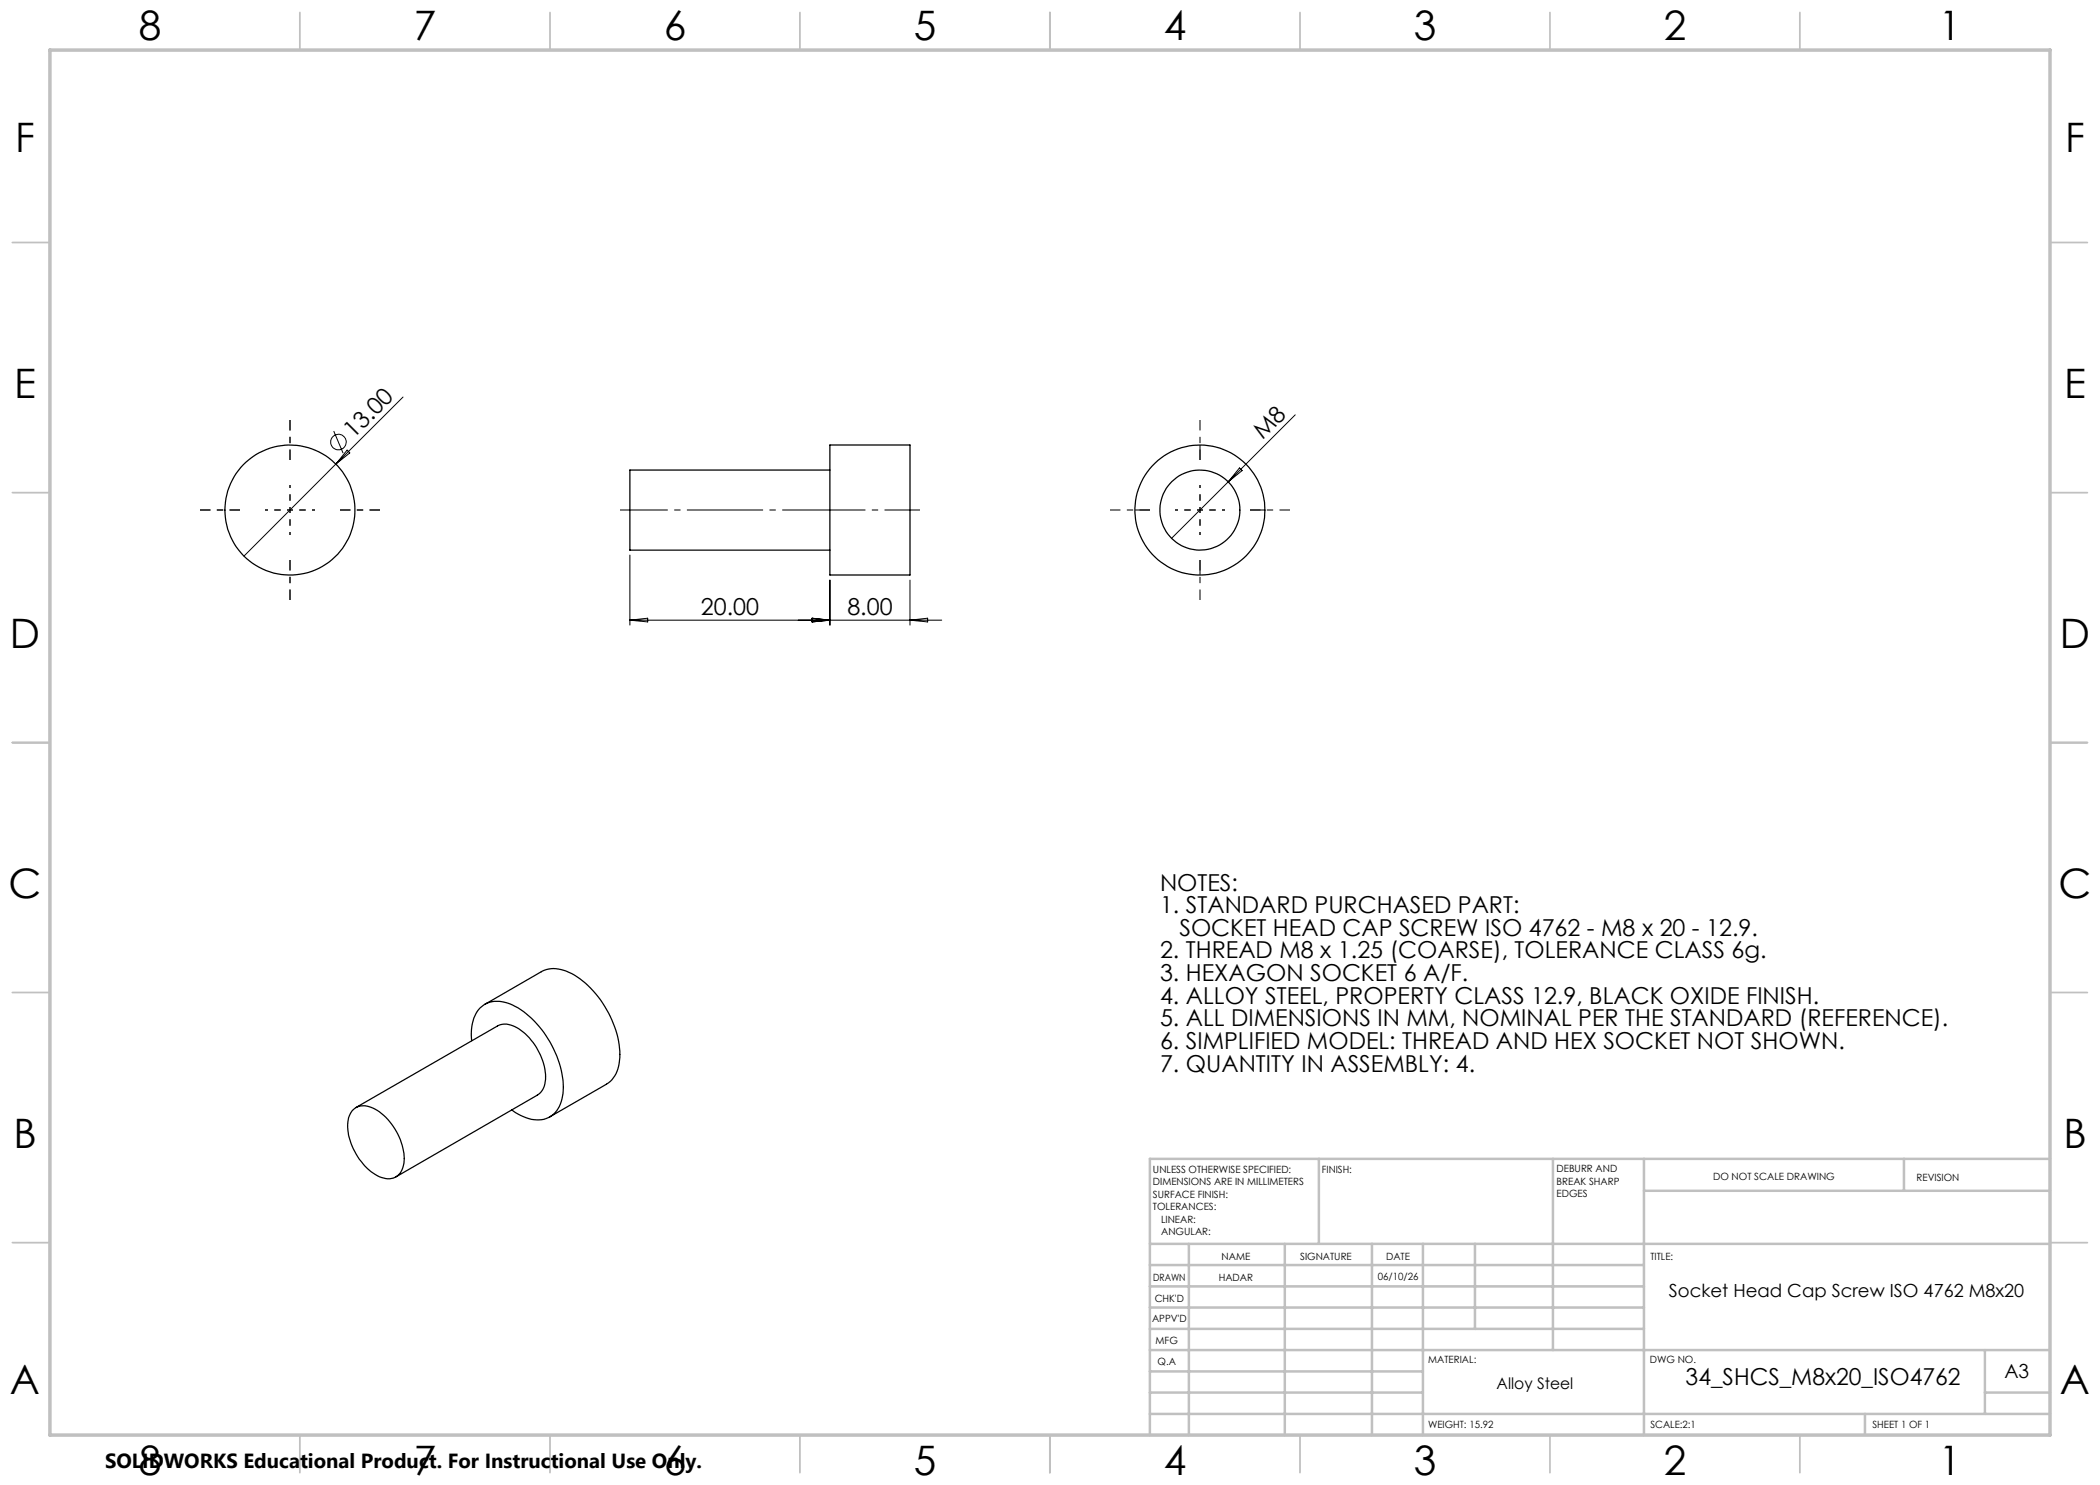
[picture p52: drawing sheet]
<svg xmlns="http://www.w3.org/2000/svg" width="420mm" height="297mm" viewBox="0 0 420 297" stroke-linecap="round" stroke-linejoin="round" font-family="sans-serif">
<defs><g id="words">
<g font-size="8.1">
<text x="27.7" y="8">8</text>
<text x="82.7" y="8">7</text>
<text x="132.7" y="8">6</text>
<text x="182.7" y="8">5</text>
<text x="232.7" y="8">4</text>
<text x="282.7" y="8">3</text>
<text x="332.7" y="8">2</text>
<text x="387.7" y="8">1</text>
<text x="3" y="30.4">F</text>
<text x="413" y="30.4">F</text>
<text x="2.8" y="79.6">E</text>
<text x="412.8" y="79.6">E</text>
<text x="2" y="129.6">D</text>
<text x="412" y="129.6">D</text>
<text x="1.7" y="179.6">C</text>
<text x="411.7" y="179.6">C</text>
<text x="2.7" y="229.6">B</text>
<text x="412.7" y="229.6">B</text>
<text x="2" y="278.9">A</text>
<text x="412" y="278.9">A</text>
<text x="27.7" y="295">8</text>
<text x="82.7" y="295">7</text>
<text x="132.7" y="295">6</text>
<text x="182.7" y="295">5</text>
<text x="232.7" y="295">4</text>
<text x="282.7" y="295">3</text>
<text x="332.7" y="295">2</text>
<text x="387.7" y="295">1</text>
</g>
<g font-size="4.7">
<text x="70.7" y="87.8" transform="rotate(-45 70.7 87.8)">13.00</text>
<text x="252.6" y="88" transform="rotate(-45 252.6 88)">M8</text>
<text x="140.2" y="123">20.00</text>
<text x="169.5" y="123">8.00</text>
<text x="232" y="178.1">NOTES:</text>
<text x="232" y="182.6">1. STANDARD PURCHASED PART:</text>
<text x="232" y="191.7">2. THREAD M8 x 1.25 (COARSE), TOLERANCE CLASS 6g.</text>
<text x="235.9" y="187.2">SOCKET HEAD CAP SCREW ISO 4762 - M8 x 20 - 12.9.</text>
<text x="232" y="196.2">3. HEXAGON SOCKET 6 A/F.</text>
<text x="232" y="200.7">4. ALLOY STEEL, PROPERTY CLASS 12.9, BLACK OXIDE FINISH.</text>
<text x="232" y="205.3">5. ALL DIMENSIONS IN MM, NOMINAL PER THE STANDARD (REFERENCE).</text>
<text x="232" y="209.8">6. SIMPLIFIED MODEL: THREAD AND HEX SOCKET NOT SHOWN.</text>
<text x="232" y="214.3">7. QUANTITY IN ASSEMBLY: 4.</text>
<text x="337.1" y="277">34_SHCS_M8x20_ISO4762</text>
</g>
<text font-size="4.1" x="21" y="293.7">SOLIDWORKS Educational Product. For Instructional Use Only.</text>
<text font-size="3.9" x="400.9" y="275.5">A3</text>
<text font-size="3.6" x="333.8" y="259.4">Socket Head Cap Screw ISO 4762 M8x20</text>
<text font-size="3.2" x="299.3" y="277.9">Alloy Steel</text>
<g font-size="2">
<text x="230.6" y="234.6">UNLESS OTHERWISE SPECIFIED:</text>
<text x="230.6" y="237.1">DIMENSIONS ARE IN MILLIMETERS</text>
<text x="230.6" y="239.6">SURFACE FINISH:</text>
<text x="264.4" y="234.6">FINISH:</text>
<text x="311.3" y="234.5">DEBURR AND</text>
<text x="311.3" y="237">BREAK SHARP</text>
<text x="311.3" y="239.5">EDGES</text>
<text x="342.6" y="236">DO NOT SCALE DRAWING</text>
<text x="383.3" y="236.2">REVISION</text>
<text x="230.6" y="242.1">TOLERANCES:</text>
<text x="232.2" y="244.6">LINEAR:</text>
<text x="232.2" y="247.1">ANGULAR:</text>
<text x="244.3" y="252">NAME</text>
<text x="260" y="251.9">SIGNATURE</text>
<text x="277.2" y="251.9">DATE</text>
<text x="330.1" y="251.9">TITLE:</text>
<text x="230.6" y="256.1">DRAWN</text>
<text x="243.7" y="256.1">HADAR</text>
<text x="275.6" y="255.9">06/10/26</text>
<text x="230.9" y="260.3">CHK'D</text>
<text x="230.4" y="264.4">APPV'D</text>
<text x="231.1" y="268.8">MFG</text>
<text x="231.5" y="273">Q.A</text>
<text x="285.6" y="272.5">MATERIAL:</text>
<text x="330" y="272.5">DWG NO.</text>
<text x="285.6" y="285.5">WEIGHT: 15.92</text>
<text x="330.1" y="285.6">SCALE:2:1</text>
<text x="374.5" y="285.6">SHEET 1 OF 1</text>
</g>
</g></defs>
<g fill="none" stroke="#000" stroke-width=".25">
<path d="M166 89h16v26h-16zM166 94h-40v16h40M94.3 208.1a8.3 8.3 0 0 1 1.7-6.5 5.5 5.5 0 0 1 6.5-.6 19.9 19.9 0 0 1 10 14.4 8.3 8.3 0 0 1-1.8 7.4 5.7 5.7 0 0 1-6.6 .3l-1.8-1.1M97 200.9l11.3-6.6a6.1 6.1 0 0 1 6.1 .4 20.2 20.2 0 0 1 9.6 16.8 6.1 6.1 0 0 1-2.7 5.3l-11.3 6.6M70.4 222.2a3.5 3.5 0 0 1 4.7-.3 12.2 12.2 0 0 1 5.7 10.8 3.2 3.2 0 0 1-4.9 2.7 12.2 12.2 0 0 1-6.3-10.9l.2-1.3zM71.2 221.5l28.3-16.3a4 4 0 0 1 4.3 .6 12.3 12.3 0 0 1 5.2 10.5 3.5 3.5 0 0 1-1.5 2.7l-28.3 16.4"/>
<circle cx="58" cy="102" r="13"/>
<circle cx="240" cy="102" r="8"/>
<circle cx="240" cy="102" r="13"/>
</g>
<g fill="none" stroke="#000" stroke-width=".2">
<path d="M80.6 79.4l-31.8 31.8M66.7 86.2l1.9 4.4M69.4 90l.6 .6-2.8 2.2zM247.9 93.6l.5 .5-2.8 2.3zM259 83l-24.7 24.7M126 111v14M166 116v9M182 116v9M126 124h62.3M126 124l3.5-.4v.8zM162.4 123.6l3.6 .4-3.6 .4zM182 124l3.5-.4v.8z"/>
<circle cx="67.7" cy="88.4" r="1.56"/>
</g>
<path d="M124 102h42" fill="none" stroke="#000" stroke-width=".2" stroke-dasharray="15.2 1.3 1.3 1.3" stroke-dashoffset="5.7" stroke-linecap="butt"/>
<path d="M166 102h18" fill="none" stroke="#000" stroke-width=".2" stroke-dasharray="15.2 1.3 1.3 1.3" stroke-dashoffset="8.1" stroke-linecap="butt"/>
<path d="M58 102v-5M58 102h-5M58 102v5M58 102h5M240 102v-5M240 102h-5M240 102v5M240 102h5" fill="none" stroke="#000" stroke-width=".2" stroke-dasharray="15.2 1.3 1.3 1.3" stroke-dashoffset="14.6" stroke-linecap="butt"/>
<path d="M58 92v-8M240 92v-8M48 102h-8M58 112v8M68 102h8M230 102h-8M240 112v8M250 102h8" fill="none" stroke="#000" stroke-width=".2" stroke-dasharray="15.2 1.3 1.3 1.3" stroke-dashoffset="13.1" stroke-linecap="butt"/>
<path d="M240 92v-3M230 102h-3M240 112v3M250 102h3" fill="none" stroke="#000" stroke-width=".2" stroke-dasharray="15.2 1.3 1.3 1.3" stroke-linecap="butt"/>
<g fill="none" stroke="#c0c0c0" stroke-width=".35">
<path d="M60 2.5v7.5M110 2.5v7.5M160 2.5v7.5M210 2.5v7.5M260 2.5v7.5M310 2.5v7.5M360 2.5v7.5M2.5 48.5h7.5M410 48.5h7.5M2.5 98.5h7.5M410 98.5h7.5M2.5 148.5h7.5"/>
<path d="M410 148.5h7.5M2.5 198.5h7.5M410 198.5h7.5M2.5 248.5h7.5M410 248.5h7.5M60 287v7.5M110 287v7.5M160 287v7.5M210 287v7.5M260 287v7.5M310 287v7.5M360 287v7.5"/>
</g>
<g fill="none" stroke="#c0c0c0" stroke-width=".5">
<path d="M263.8 231.8v17M310.6 231.8v38.2M328.8 231.8v55.2M328.8 238.2h81.2M380.8 231.8v6.4M410 231.8h-180v55.2M230 248.8h180M230 257.3h98.8M230 253h98.8M237.8 248.8v38.2M257 248.8v38.2M274.4 248.8v38.2"/>
<path d="M284.6 248.8v38.2M295 248.8v17M230 265.8h98.8M230 261.5h98.8M230 278.5h54.6M230 274.3h54.6M230 270h180M397 278.5h13M397 270v12.8M230 282.8h180M373 282.8v4.2"/>
</g>
<path d="M10 10h400v277h-400z" fill="none" stroke="#c0c0c0" stroke-width=".7"/>
<use href="#words"/>
</svg>
